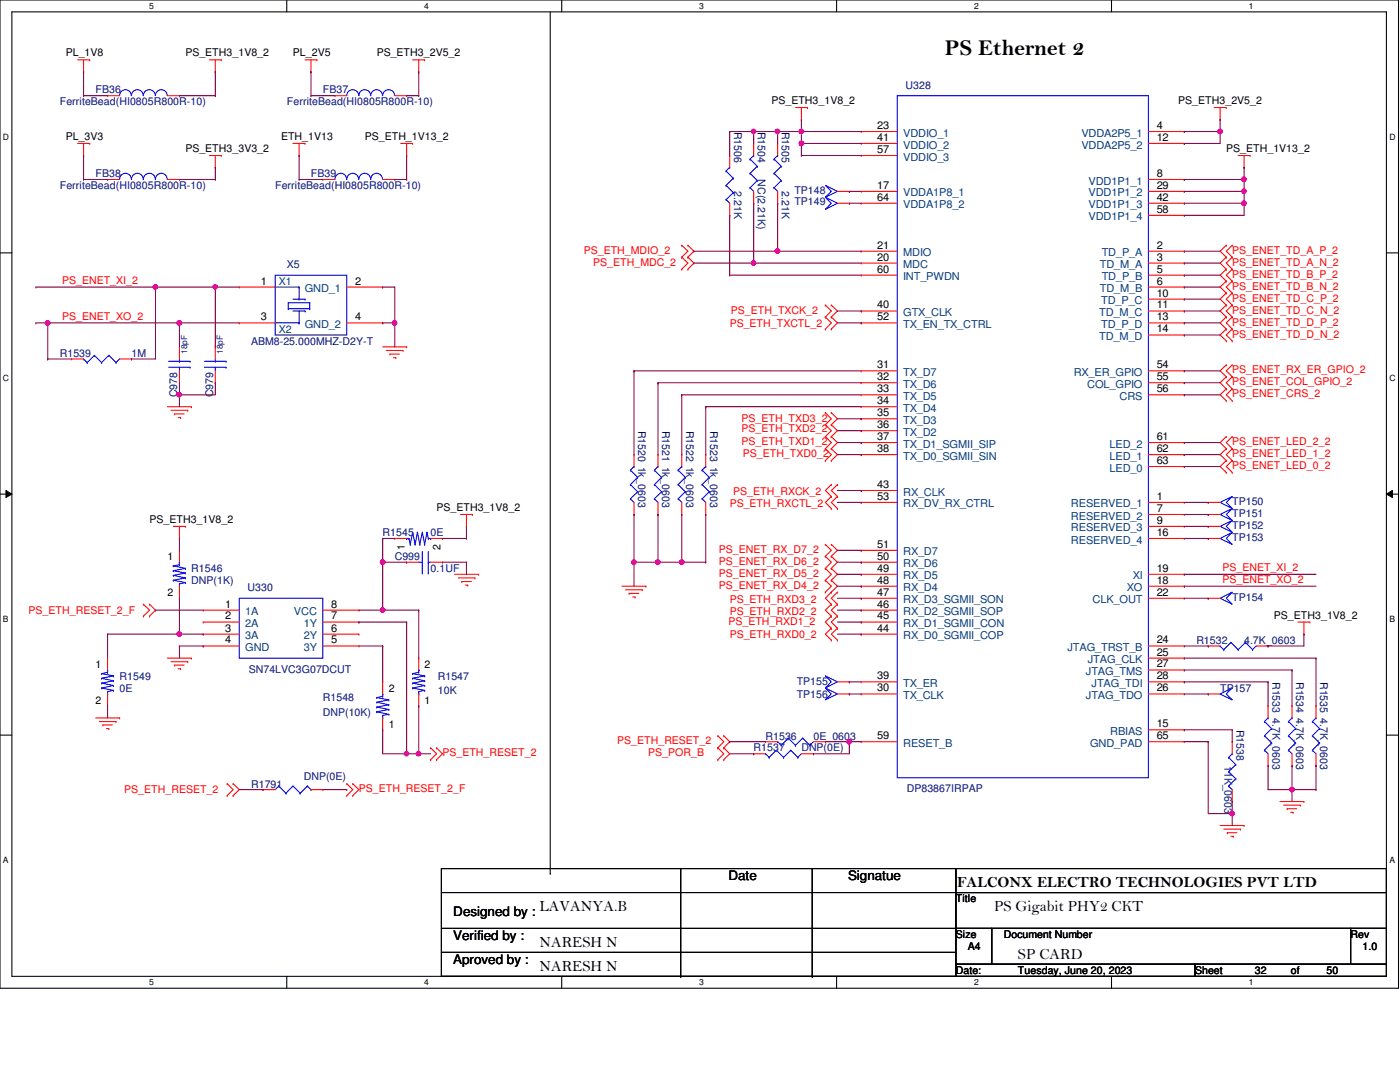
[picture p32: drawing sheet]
<svg xmlns="http://www.w3.org/2000/svg" width="279mm" height="216mm" viewBox="0 0 279 216" stroke-linecap="round" stroke-linejoin="round" font-family="sans-serif">
<defs><g id="words">
<text font-size="4.5" x="188.6" y="11">PS Ethernet 2</text>
<g font-size="3.1">
<text x="191" y="177">FALCONX ELECTRO TECHNOLOGIES PVT LTD</text>
<text x="107.7" y="181.7">LAVANYA.B</text>
<text x="198.4" y="181.7">PS Gigabit PHY2 CKT</text>
<text x="107.7" y="188.9">NARESH N</text>
<text x="203.2" y="191.3">SP CARD</text>
<text x="107.7" y="193.7">NARESH N</text>
</g>
<g font-size="2.6">
<text x="145.4" y="175.7">Date</text>
<text x="169.2" y="175.7">Signatue</text>
<text x="90.5" y="182.8">Designed by :</text>
<text x="90.5" y="187.6">Verified by :</text>
<text x="90.5" y="192.4">Aproved by :</text>
</g>
<g font-size="2.2">
<text x="175" y="25.7">23</text>
<text x="175" y="28.1">41</text>
<text x="230.8" y="25.7">4</text>
<text x="230.8" y="28.1">12</text>
<text x="175" y="30.5">57</text>
<text x="230.8" y="35.3">8</text>
<text x="175" y="37.7">17</text>
<text x="175" y="40">64</text>
<text x="230.8" y="37.7">29</text>
<text x="230.8" y="40">42</text>
<text x="230.8" y="42.5">58</text>
<text x="175" y="49.6">21</text>
<text x="175" y="52">20</text>
<text x="230.8" y="49.6">2</text>
<text x="230.8" y="52">3</text>
<text x="52.1" y="56.8">1</text>
<text x="70.9" y="56.8">2</text>
<text x="175" y="54.4">60</text>
<text x="230.8" y="54.4">5</text>
<text x="230.8" y="56.8">6</text>
<text x="230.8" y="59.2">10</text>
<text x="52.1" y="63.9">3</text>
<text x="70.9" y="63.9">4</text>
<text x="175" y="61.6">40</text>
<text x="175" y="63.9">52</text>
<text x="230.8" y="61.6">11</text>
<text x="230.8" y="63.9">13</text>
<text x="230.8" y="66.3">14</text>
<text x="175" y="73.5">31</text>
<text x="175" y="75.9">32</text>
<text x="230.8" y="73.5">54</text>
<text x="230.8" y="75.9">55</text>
<text x="175" y="78.3">33</text>
<text x="175" y="80.6">34</text>
<text x="175" y="83.1">35</text>
<text x="230.8" y="78.3">56</text>
<text x="175" y="85.4">36</text>
<text x="175" y="87.8">37</text>
<text x="230.8" y="87.8">61</text>
<text x="175" y="90.2">38</text>
<text x="230.8" y="92.6">63</text>
<text x="230.8" y="90.2">62</text>
<text x="175" y="97.4">43</text>
<text x="175" y="99.7">53</text>
<text x="230.8" y="99.7">1</text>
<text x="230.8" y="106.9">16</text>
<text x="230.8" y="104.5">9</text>
<text x="230.8" y="102.2">7</text>
<text x="175" y="109.3">51</text>
<text x="175" y="111.7">50</text>
<text x="175" y="114.1">49</text>
<text x="175" y="116.5">48</text>
<text x="175" y="118.9">47</text>
<text x="230.8" y="118.9">22</text>
<text x="230.8" y="116.5">18</text>
<text x="230.8" y="114.1">19</text>
<text x="44.9" y="121.2">1</text>
<text x="44.9" y="123.6">2</text>
<text x="66.1" y="121.2">8</text>
<text x="66.1" y="123.6">7</text>
<text x="175" y="121.2">46</text>
<text x="175" y="123.6">45</text>
<text x="44.9" y="126">3</text>
<text x="44.9" y="128.4">4</text>
<text x="66.1" y="126">6</text>
<text x="66.1" y="128.4">5</text>
<text x="175" y="126">44</text>
<text x="230.8" y="130.8">25</text>
<text x="230.8" y="128.4">24</text>
<text x="175" y="135.6">39</text>
<text x="175" y="138">30</text>
<text x="230.8" y="135.6">28</text>
<text x="230.8" y="133.2">27</text>
<text x="230.8" y="138">26</text>
<text x="175" y="147.5">59</text>
<text x="230.8" y="147.5">65</text>
<text x="230.8" y="145.1">15</text>
</g>
<g font-size="2.2" fill="#004080">
<text x="180.3" y="27.3">VDDIO_1</text>
<text x="180.3" y="29.6">VDDIO_2</text>
<text x="215.8" y="27.3">VDDA2P5_1</text>
<text x="215.8" y="29.6">VDDA2P5_2</text>
<text x="180.3" y="32">VDDIO_3</text>
<text x="180.3" y="39.2">VDDA1P8_1</text>
<text x="180.3" y="41.6">VDDA1P8_2</text>
<text x="217.3" y="36.8">VDD1P1_1</text>
<text x="217.3" y="39.2">VDD1P1_2</text>
<text x="217.3" y="41.6">VDD1P1_3</text>
<text x="217.3" y="44">VDD1P1_4</text>
<text x="180.3" y="51.1">MDIO</text>
<text x="180.3" y="53.5">MDC</text>
<text x="219.5" y="53.5">TD_M_A</text>
<text x="219.9" y="51.1">TD_P_A</text>
<text x="60.8" y="58.3">GND_1</text>
<text x="180.3" y="55.9">INT_PWDN</text>
<text x="219.5" y="58.3">TD_M_B</text>
<text x="219.9" y="55.9">TD_P_B</text>
<text x="60.8" y="65.4">GND_2</text>
<text x="180.3" y="63.1">GTX_CLK</text>
<text x="180.3" y="65.4">TX_EN_TX_CTRL</text>
<text x="219.4" y="63.1">TD_M_C</text>
<text x="219.8" y="60.7">TD_P_C</text>
<text x="219.8" y="65.4">TD_P_D</text>
<text x="219.4" y="67.9">TD_M_D</text>
<text x="180.3" y="75">TX_D7</text>
<text x="180.3" y="77.4">TX_D6</text>
<text x="214.3" y="75">RX_ER_GPIO</text>
<text x="217" y="77.4">COL_GPIO</text>
<text x="180.3" y="79.8">TX_D5</text>
<text x="180.3" y="82.2">TX_D4</text>
<text x="223.4" y="79.8">CRS</text>
<text x="180.3" y="84.6">TX_D3</text>
<text x="180.3" y="87">TX_D2</text>
<text x="180.3" y="89.3">TX_D1_SGMII_SIP</text>
<text x="221.4" y="89.3">LED_2</text>
<text x="180.3" y="91.7">TX_D0_SGMII_SIN</text>
<text x="221.4" y="94.1">LED_0</text>
<text x="221.4" y="91.7">LED_1</text>
<text x="180.3" y="98.9">RX_CLK</text>
<text x="180.3" y="101.3">RX_DV_RX_CTRL</text>
<text x="213.7" y="101.3">RESERVED_1</text>
<text x="213.7" y="106">RESERVED_3</text>
<text x="213.7" y="103.7">RESERVED_2</text>
<text x="180.3" y="110.8">RX_D7</text>
<text x="180.3" y="113.2">RX_D6</text>
<text x="213.7" y="108.5">RESERVED_4</text>
<text x="180.3" y="115.6">RX_D5</text>
<text x="180.3" y="118">RX_D4</text>
<text x="224.9" y="118">XO</text>
<text x="226.1" y="115.6">XI</text>
<text x="48.9" y="122.8">1A</text>
<text x="48.9" y="125.1">2A</text>
<text x="58.7" y="122.8">VCC</text>
<text x="60.7" y="125.1">1Y</text>
<text x="180.3" y="120.4">RX_D3_SGMII_SON</text>
<text x="180.3" y="122.8">RX_D2_SGMII_SOP</text>
<text x="180.3" y="125.1">RX_D1_SGMII_CON</text>
<text x="218.1" y="120.4">CLK_OUT</text>
<text x="48.9" y="127.6">3A</text>
<text x="48.9" y="129.9">GND</text>
<text x="60.7" y="127.6">2Y</text>
<text x="60.7" y="129.9">3Y</text>
<text x="180.3" y="127.6">RX_D0_SGMII_COP</text>
<text x="213" y="129.9">JTAG_TRST_B</text>
<text x="180.3" y="137.1">TX_ER</text>
<text x="216.7" y="134.7">JTAG_TMS</text>
<text x="217.1" y="132.3">JTAG_CLK</text>
<text x="217.8" y="137.1">JTAG_TDI</text>
<text x="180.3" y="139.5">TX_CLK</text>
<text x="216.7" y="139.5">JTAG_TDO</text>
<text x="180.3" y="149">RESET_B</text>
<text x="217.6" y="149">GND_PAD</text>
<text x="221.6" y="146.6">RBIAS</text>
</g>
<g font-size="2.1">
<text x="13.1" y="11.3">PL_1V8</text>
<text x="37" y="11.3">PS_ETH3_1V8_2</text>
<text x="58.5" y="11.3">PL_2V5</text>
<text x="75.2" y="11.3">PS_ETH3_2V5_2</text>
<text x="154" y="20.8">PS_ETH3_1V8_2</text>
<text x="235.2" y="20.8">PS_ETH3_2V5_2</text>
<text x="13.1" y="27.9">PL_3V3</text>
<text x="56.1" y="27.9">ETH_1V13</text>
<text x="72.8" y="27.9">PS_ETH_1V13_2</text>
<text x="37" y="30.4">PS_ETH3_3V3_2</text>
<text x="244.7" y="30.4">PS_ETH_1V13_2</text>
<text x="87.1" y="102">PS_ETH3_1V8_2</text>
<text x="29.8" y="104.4">PS_ETH3_1V8_2</text>
<text x="33.4" y="111.8">1</text>
<text x="80.8" y="109.8" transform="rotate(-90 80.8 109.8)">1</text>
<text x="87.9" y="109.8" transform="rotate(-90 87.9 109.8)">2</text>
<text x="33.4" y="118.9">2</text>
<text x="254.3" y="123.4">PS_ETH3_1V8_2</text>
<text x="19.1" y="133.3">1</text>
<text x="84.8" y="133.3">2</text>
<text x="19.1" y="140.4">2</text>
<text x="77.6" y="138">2</text>
<text x="84.8" y="140.4">1</text>
<text x="77.6" y="145.2">1</text>
<text x="190.8" y="180">Title</text>
<text x="190.8" y="187.2">Size</text>
<text x="193.1" y="189.6">A4</text>
<text x="200.3" y="187.2">Document Number</text>
<text x="269.5" y="187.2">Rev</text>
<text x="271.9" y="189.6">1.0</text>
<text x="190.8" y="194.4">Date:</text>
<text x="203.2" y="194.4">Tuesday, June 20, 2023</text>
<text x="238.5" y="194.4">Sheet</text>
<text x="250.4" y="194.4">32</text>
<text x="257.6" y="194.4">of</text>
<text x="264.8" y="194.4">50</text>
</g>
<g font-size="2.1" fill="#000080">
<text x="180.7" y="17.7">U328</text>
<text x="11.9" y="21">FerriteBead(HI0805R800R-10)</text>
<text x="19.1" y="18.6">FB36</text>
<text x="57.3" y="21">FerriteBead(HI0805R800R-10)</text>
<text x="64.4" y="18.6">FB37</text>
<text x="146.5" y="26.2" transform="rotate(90 146.5 26.2)">R1506</text>
<text x="151.3" y="26.2" transform="rotate(90 151.3 26.2)">R1504</text>
<text x="156" y="26.2" transform="rotate(90 156 26.2)">R1505</text>
<text x="19.1" y="35.3">FB38</text>
<text x="62.1" y="35.3">FB39</text>
<text x="151.3" y="35.8" transform="rotate(90 151.3 35.8)">NC(2.21K)</text>
<text x="11.9" y="37.8">FerriteBead(HI0805R800R-10)</text>
<text x="54.9" y="37.8">FerriteBead(HI0805R800R-10)</text>
<text x="146.5" y="38.2" transform="rotate(90 146.5 38.2)">2.21K</text>
<text x="156" y="38.2" transform="rotate(90 156 38.2)">2.21K</text>
<text x="158.5" y="38.7">TP148</text>
<text x="158.5" y="40.9">TP149</text>
<text x="57.3" y="53.5">X5</text>
<text x="11.9" y="71.2">R1539</text>
<text x="26.2" y="71.2">1M</text>
<text x="50.1" y="68.8">ABM8-25.000MHZ-D2Y-T</text>
<text x="35.4" y="79.2" transform="rotate(-90 35.4 79.2)">C978</text>
<text x="42.5" y="79.2" transform="rotate(-90 42.5 79.2)">C979</text>
<text x="127.4" y="85.9" transform="rotate(90 127.4 85.9)">R1520 1k_0603</text>
<text x="132.2" y="85.9" transform="rotate(90 132.2 85.9)">R1521 1k_0603</text>
<text x="136.9" y="85.9" transform="rotate(90 136.9 85.9)">R1522 1k_0603</text>
<text x="141.7" y="85.9" transform="rotate(90 141.7 85.9)">R1523 1k_0603</text>
<text x="245.9" y="100.8">TP150</text>
<text x="76.4" y="107">R1545</text>
<text x="85.9" y="107">0E</text>
<text x="245.9" y="103.2">TP151</text>
<text x="245.9" y="105.5">TP152</text>
<text x="245.9" y="107.9">TP153</text>
<text x="78.8" y="111.8">C999</text>
<text x="38.2" y="116.5">DNP(1K)</text>
<text x="38.2" y="114.1">R1546</text>
<text x="49.4" y="118">U330</text>
<text x="85.9" y="114.1">0.1UF</text>
<text x="245.9" y="119.9">TP154</text>
<text x="238.8" y="128.5">R1532</text>
<text x="248.3" y="128.5">4.7K_0603</text>
<text x="23.9" y="135.6">R1549</text>
<text x="49.7" y="134.2">SN74LVC3G07DCUT</text>
<text x="87.4" y="135.6">R1547</text>
<text x="159" y="136.6">TP155</text>
<text x="254" y="136.1" transform="rotate(90 254 136.1)">R1533 4.7K_0603</text>
<text x="258.7" y="136.1" transform="rotate(90 258.7 136.1)">R1534 4.7K_0603</text>
<text x="263.5" y="136.1" transform="rotate(90 263.5 136.1)">R1535 4.7K_0603</text>
<text x="23.9" y="138">0E</text>
<text x="64.4" y="142.8">DNP(10K)</text>
<text x="64.4" y="140">R1548</text>
<text x="87.4" y="138.5">10K</text>
<text x="159" y="139.2">TP156</text>
<text x="243.5" y="138">TP157</text>
<text x="150.4" y="149.9">R1537</text>
<text x="152.8" y="147.6">R1536</text>
<text x="159.9" y="149.9">DNP(0E)</text>
<text x="162.3" y="147.6">0E_0603</text>
<text x="246.8" y="145.6" transform="rotate(90 246.8 145.6)">R1538</text>
<text x="60.6" y="155.7">DNP(0E)</text>
<text x="244.4" y="152.8" transform="rotate(90 244.4 152.8)">11K_0603</text>
<text x="50.1" y="157.1">R1791</text>
<text x="181" y="158.1">DP83867IRPAP</text>
</g>
<g font-size="2.1" fill="#f00">
<text x="116.5" y="50.6">PS_ETH_MDIO_2</text>
<text x="118.4" y="53">PS_ETH_MDC_2</text>
<text x="245.9" y="50.6">PS_ENET_TD_A_P_2</text>
<text x="245.9" y="53">PS_ENET_TD_A_N_2</text>
<text x="12.4" y="56.6">PS_ENET_XI_2</text>
<text x="245.9" y="55.4">PS_ENET_TD_B_P_2</text>
<text x="245.9" y="57.8">PS_ENET_TD_B_N_2</text>
<text x="12.4" y="63.8">PS_ENET_XO_2</text>
<text x="145.6" y="65.2">PS_ETH_TXCTL_2</text>
<text x="145.9" y="62.6">PS_ETH_TXCK_2</text>
<text x="245.9" y="60.2">PS_ENET_TD_C_P_2</text>
<text x="245.9" y="62.6">PS_ENET_TD_C_N_2</text>
<text x="245.9" y="65">PS_ENET_TD_D_P_2</text>
<text x="245.9" y="67.4">PS_ENET_TD_D_N_2</text>
<text x="245.9" y="74.5">PS_ENET_RX_ER_GPIO_2</text>
<text x="245.9" y="76.9">PS_ENET_COL_GPIO_2</text>
<text x="245.9" y="79.3">PS_ENET_CRS_2</text>
<text x="148" y="84.3">PS_ETH_TXD3_2</text>
<text x="148" y="86.2">PS_ETH_TXD2_2</text>
<text x="148" y="88.9">PS_ETH_TXD1_2</text>
<text x="245.9" y="88.9">PS_ENET_LED_2_2</text>
<text x="148.3" y="91.2">PS_ETH_TXD0_2</text>
<text x="245.9" y="91.2">PS_ENET_LED_1_2</text>
<text x="245.9" y="93.6">PS_ENET_LED_0_2</text>
<text x="145.6" y="101.3">PS_ETH_RXCTL_2</text>
<text x="146.3" y="98.8">PS_ETH_RXCK_2</text>
<text x="143.5" y="110.3">PS_ENET_RX_D7_2</text>
<text x="143.5" y="112.7">PS_ENET_RX_D6_2</text>
<text x="244" y="113.9">PS_ENET_XI_2</text>
<text x="143.5" y="115.1">PS_ENET_RX_D5_2</text>
<text x="143.5" y="117.5">PS_ENET_RX_D4_2</text>
<text x="244" y="116.3">PS_ENET_XO_2</text>
<text x="5.7" y="122.5">PS_ETH_RESET_2_F</text>
<text x="145.4" y="124.7">PS_ETH_RXD1_2</text>
<text x="145.6" y="120.4">PS_ETH_RXD3_2</text>
<text x="145.6" y="122.7">PS_ETH_RXD2_2</text>
<text x="145.6" y="127.3">PS_ETH_RXD0_2</text>
<text x="123.2" y="148.5">PS_ETH_RESET_2</text>
<text x="88.3" y="150.9">PS_ETH_RESET_2</text>
<text x="129.4" y="150.9">PS_POR_B</text>
<text x="24.8" y="158.3">PS_ETH_RESET_2</text>
<text x="71.6" y="158.1">PS_ETH_RESET_2_F</text>
</g>
<g font-size="2.1" fill="#004080">
<text x="55.6" y="56.9">X1</text>
<text x="55.6" y="66.4">X2</text>
</g>
<g font-size="1.7">
<text x="29.8" y="1.8">5</text>
<text x="84.7" y="1.8">4</text>
<text x="139.5" y="1.8">3</text>
<text x="194.4" y="1.8">2</text>
<text x="249.3" y="1.8">1</text>
<text x=".6" y="27.9">D</text>
<text x="277.3" y="27.9">D</text>
<text x=".6" y="76">C</text>
<text x="277.3" y="76">C</text>
<text x=".6" y="124.2">B</text>
<text x="277.3" y="124.2">B</text>
<text x=".6" y="172.3">A</text>
<text x="277.3" y="172.3">A</text>
<text x="29.8" y="196.6">5</text>
<text x="84.7" y="196.6">4</text>
<text x="139.5" y="196.6">3</text>
<text x="194.4" y="196.6">2</text>
<text x="249.3" y="196.6">1</text>
</g>
<g font-size="1.7" fill="#000080">
<text x="37.3" y="70.7" transform="rotate(-90 37.3 70.7)">18pF</text>
<text x="44.5" y="70.7" transform="rotate(-90 44.5 70.7)">18pF</text>
</g>
</g></defs>
<path d="M0 0h279.1v197.2h-279.1zM2.4 2.4h274.3v192.4h-274.3z" fill="none" stroke="#000" stroke-width=".21"/>
<g fill="#fff">
<path d="M29.8 .3h.9v1.9h-.9z"/>
<path d="M29.8 195.1h.9v1.9h-.9z"/>
</g>
<path d="M57.2 0v2.4M57.2 194.8v2.4" fill="none" stroke="#000" stroke-width=".21"/>
<g fill="#fff">
<path d="M84.7 .3h.9v1.9h-.9z"/>
<path d="M84.7 195.1h.9v1.9h-.9z"/>
</g>
<path d="M112.1 0v2.4M112.1 194.8v2.4" fill="none" stroke="#000" stroke-width=".21"/>
<g fill="#fff">
<path d="M139.5 .3h1v1.9h-1z"/>
<path d="M139.5 195.1h1v1.9h-1z"/>
</g>
<path d="M167 0v2.4M167 194.8v2.4" fill="none" stroke="#000" stroke-width=".21"/>
<g fill="#fff">
<path d="M194.4 .3h.9v1.9h-.9z"/>
<path d="M194.4 195.1h.9v1.9h-.9z"/>
</g>
<path d="M221.8 0v2.4M221.8 194.8v2.4" fill="none" stroke="#000" stroke-width=".21"/>
<g fill="#fff">
<path d="M249.3 .3h.9v1.9h-.9z"/>
<path d="M249.3 195.1h.9v1.9h-.9z"/>
<path d="M.6 26.4h1.2v1.9h-1.2z"/>
<path d="M277.3 26.4h1.2v1.9h-1.2z"/>
<path d="M.6 74.5h1.2v1.9h-1.2z"/>
<path d="M277.3 74.5h1.2v1.9h-1.2z"/>
</g>
<path d="M0 50.5h2.4M276.7 50.5h2.4" fill="none" stroke="#000" stroke-width=".21"/>
<g fill="#fff">
<path d="M.6 122.6h1.1v1.9h-1.1z"/>
<path d="M277.3 122.6h1.1v1.9h-1.1z"/>
</g>
<path d="M0 98.6h2.4M276.7 98.6h2.4" fill="none" stroke="#000" stroke-width=".21"/>
<path d="M1.2 97.9l1.2 .7-1.2 .7zM276.7 98.6l1.2-.7v1.4z" fill="#000"/>
<path d="M1.2 97.9l1.2 .7-1.2 .7zM276.7 98.6l1.2-.7v1.4z" fill="none" stroke="#000" stroke-width=".2"/>
<g fill="#fff">
<path d="M.6 170.7h1.1v1.9h-1.1z"/>
<path d="M277.3 170.7h1.1v1.9h-1.1z"/>
</g>
<g fill="none" stroke="#000" stroke-width=".21">
<path d="M109.8 2.4v171.9M0 146.7h2.4M276.7 146.7h2.4M88.1 173.3h102.7v21.5h-102.7zM88.1 178.1h102.7M109.8 174.3h.1M135.8 173.3v21.5M162.1 173.3v21.5M190.8 173.3h85.9v4.8h-85.9zM190.8 178.1h85.9v7.2h-85.9zM190.8 178.1h.1M88.1 185.3h102.7"/>
<path d="M88.1 190h102.7M135.8 194.8h.1M162.1 194.8h.1M190.8 185.3h7.1v7.1h-7.1zM190.8 192.4h47.7v2.4h-47.7zM190.8 185.3h.1M190.8 190h.1M197.9 185.3h71.6v7.1h-71.6zM238.5 192.4h38.2v2.4h-38.2zM269.5 185.3h7.2v7.1h-7.2z"/>
</g>
<g fill="none" stroke="#f00" stroke-width=".21">
<path d="M15.5 11.9h2.4M16.7 14.3h.1M16.7 11.9v2.4M17.9 11.9h.1M21.5 19.1h.1M21.5 19.1h2.4M33.4 19.1h2.4M35.8 19.1h.1M41.8 11.9h2.4M43 14.3h.1M43 11.9v2.4M44.2 11.9h.1"/>
<path d="M60.9 11.9h2.3M62.1 14.3h.1M62.1 11.9v2.4M63.2 11.9h.1M66.8 19.1h.1M66.8 19.1h2.4M78.8 19.1h2.4M81.2 19.1h.1M82.3 11.9h2.5M83.6 14.3h.1M83.6 11.9v2.4M84.8 11.9h.1"/>
<path d="M15.5 28.6h2.4M16.7 31h.1M16.7 28.6v2.4M17.9 28.6h.1M21.5 35.8h.1M21.5 35.8h2.4M33.4 35.8h2.4M35.8 35.8h.1M41.8 31h2.4M43 33.4h.1M43 31v2.4M44.2 31h.1"/>
<path d="M58.5 28.6h2.4M59.7 31h.1M59.7 28.6v2.4M60.9 28.6h.1M64.4 35.8h.1M64.4 35.8h2.4M76.4 35.8h2.4M78.8 35.8h.1M80 28.6h2.3M81.2 31h.1M81.2 28.6v2.4M82.3 28.6h.1"/>
<path d="M145.6 31h.1M145.6 31v2.4M150.4 28.6h.1M150.4 28.6v2.4M150.4 38.2v2.4M155.2 28.6h.1M155.2 28.6v2.4M155.2 38.2v2.4M158.7 21.5h2.5M159.9 23.9h.1M159.9 21.5v2.4M161.2 21.5h.1"/>
<path d="M167.1 38.2h2.4M169.5 38.2h.1M171.9 26.2h.1M171.9 28.6h.1M171.9 31h.1M171.9 38.2h.1M171.9 28.6h7.2M171.9 31h7.2M171.9 38.2h7.2M171.9 26.2h7.2M229.2 28.6h7.1M229.2 35.8h7.1"/>
<path d="M229.2 38.2h7.1M229.2 26.2h7.1M236.3 35.8h.1M236.3 38.2h.1M236.3 26.2h.1M236.3 28.6h.1M242.3 21.5h2.4M243.5 23.9h.1M243.5 21.5v2.4M244.7 21.5h.1M247.1 31h2.4M248.3 33.4h.1"/>
<path d="M248.3 31v2.4M249.5 31h.1M47.8 57.3h.1M47.8 57.3h7.1M69.2 57.3h7.2M76.4 57.3h.1M136.1 48.9h.1M136.1 51.3h.1M136.1 53.7h.1M136.1 48.9l1.2 1.2-1.2 1.2M136.1 51.3l1.2 1.2-1.2 1.2M137.3 51.3h.1"/>
<path d="M137.3 48.9h.1M137.3 53.7h.1M137.3 48.9l1.2 1.2-1.2 1.2M137.3 51.3l1.2 1.2-1.2 1.2M145.6 43h.1M145.6 40.6v2.4M150.4 40.6h.1M155.2 40.6h.1M167.1 40.6h2.4M169.5 40.6h.1M171.9 40.6h.1M171.9 50.1h.1"/>
<path d="M171.9 52.5h.1M171.9 54.9h.1M171.9 40.6h7.2M171.9 50.1h7.2M171.9 52.5h7.2M171.9 54.9h7.2M229.2 57.3h7.1M229.2 40.6h7.1M229.2 50.1h7.1M229.2 52.5h7.1M229.2 54.9h7.1M229.2 59.7h7.1"/>
<path d="M229.2 43h7.1M236.3 50.1h.1M236.3 52.5h.1M236.3 54.9h.1M236.3 57.3h.1M236.3 59.7h.1M236.3 40.6h.1M236.3 43h.1M244.7 48.9h.1M244.7 51.3h.1M244.7 53.7h.1M244.7 56.1h.1"/>
<path d="M244.7 58.5h.1M244.7 48.9l-1.2 1.2 1.2 1.2M244.7 51.3l-1.2 1.2 1.2 1.2M244.7 53.7l-1.2 1.2 1.2 1.2M244.7 56.1l-1.2 1.2 1.2 1.2M244.7 58.5l-1.2 1.2 1.2 1.2M245.9 51.3h.1M245.9 48.9h.1M245.9 53.7h.1M245.9 56.1h.1M245.9 58.5h.1M245.9 48.9l-1.2 1.2 1.2 1.2"/>
<path d="M245.9 51.3l-1.2 1.2 1.2 1.2M245.9 53.7l-1.2 1.2 1.2 1.2M245.9 56.1l-1.2 1.2 1.2 1.2M245.9 58.5l-1.2 1.2 1.2 1.2M14.3 71.6h.1M14.3 71.6h2.4M23.9 71.6h2.3M26.2 71.6h.1M35.8 69.2h.1M35.8 76.4h.1M35.8 69.2v2.4M35.8 74v2.4"/>
<path d="M43 69.2h.1M43 76.4h.1M43 69.2v2.4M43 74v2.4M47.8 64.4h.1M47.8 64.4h7.1M69.2 64.4h7.2M76.4 64.4h.1M76.4 69.2h4.8M77.1 69.9h3.3M77.8 70.7h.1M77.8 70.7h1.9"/>
<path d="M78.5 71.4h.5M79 71.4h.1M80.4 69.9h.1M81.2 69.2h.1M164.7 60.9h.1M164.7 63.2h.1M164.7 65.7h.1M164.7 60.9l1.2 1.2-1.2 1.1M164.7 63.2l1.2 1.2-1.2 1.3M165.9 63.2h.1M165.9 60.9h.1M165.9 65.7h.1"/>
<path d="M165.9 60.9l1.2 1.2-1.2 1.1M165.9 63.2l1.2 1.2-1.2 1.3M171.9 62.1h.1M171.9 64.4h.1M171.9 74h.1M171.9 76.4h.1M171.9 78.8h.1M171.9 64.4h7.2M171.9 62.1h7.2M171.9 74h7.2M171.9 76.4h7.2M171.9 78.8h7.2"/>
<path d="M229.2 64.4h7.1M229.2 62.1h7.1M229.2 74h7.1M229.2 76.4h7.1M229.2 78.8h7.1M229.2 66.8h7.1M236.3 74h.1M236.3 76.4h.1M236.3 78.8h.1M236.3 62.1h.1M236.3 64.4h.1M236.3 66.8h.1"/>
<path d="M244.7 60.9h.1M244.7 63.2h.1M244.7 65.7h.1M244.7 68h.1M244.7 72.8h.1M244.7 75.2h.1M244.7 77.6h.1M244.7 80h.1M244.7 60.9l-1.2 1.2 1.2 1.1M244.7 63.2l-1.2 1.2 1.2 1.3M244.7 65.7l-1.2 1.1 1.2 1.2M244.7 72.8l-1.2 1.2 1.2 1.2"/>
<path d="M244.7 75.2l-1.2 1.2 1.2 1.2M244.7 77.6l-1.2 1.2 1.2 1.2M245.9 60.9h.1M245.9 63.2h.1M245.9 65.7h.1M245.9 68h.1M245.9 75.2h.1M245.9 72.8h.1M245.9 77.6h.1M245.9 80h.1M245.9 60.9l-1.2 1.2 1.2 1.1M245.9 63.2l-1.2 1.2 1.2 1.3"/>
<path d="M245.9 65.7l-1.2 1.1 1.2 1.2M245.9 72.8l-1.2 1.2 1.2 1.2M245.9 75.2l-1.2 1.2 1.2 1.2M245.9 77.6l-1.2 1.2 1.2 1.2M33.4 81.2h4.8M34.1 81.9h3.4M34.8 82.6h.1M34.8 82.6h1.9M35.6 83.3h.4M36 83.3h.1M37.5 81.9h.1M38.2 81.2h.1"/>
<path d="M126.5 90.7h.1M126.5 90.7v2.4M131.3 90.7h.1M131.3 90.7v2.4M136.1 90.7h.1M136.1 90.7v2.4M140.8 90.7h.1M140.8 90.7v2.4M164.7 82.3h.1M164.7 84.8h.1M164.7 87.1h.1M164.7 89.5h.1"/>
<path d="M164.7 91.9h.1M164.7 82.3l1.2 1.3-1.2 1.2M164.7 84.8l1.2 1.1-1.2 1.2M164.7 87.1l1.2 1.2-1.2 1.2M164.7 89.5l1.2 1.2-1.2 1.2M165.9 84.8h.1M165.9 82.3h.1M165.9 87.1h.1M165.9 89.5h.1M165.9 91.9h.1M165.9 96.7h.1M165.9 99.1h.1"/>
<path d="M165.9 82.3l1.2 1.3-1.2 1.2M165.9 84.8l1.2 1.1-1.2 1.2M165.9 87.1l1.2 1.2-1.2 1.2M165.9 89.5l1.2 1.2-1.2 1.2M165.9 96.7l-1.2 1.2 1.2 1.2M165.9 99.1l-1.2 1.1 1.2 1.3M167.1 96.7h.1M167.1 99.1h.1M167.1 96.7l-1.2 1.2 1.2 1.2M167.1 99.1l-1.2 1.1 1.2 1.3M171.9 81.2h.1M171.9 83.6h.1"/>
<path d="M171.9 85.9h.1M171.9 88.3h.1M171.9 90.7h.1M171.9 97.9h.1M171.9 81.2h7.2M171.9 83.6h7.2M171.9 85.9h7.2M171.9 88.3h7.2M171.9 90.7h7.2M171.9 97.9h7.2M229.2 88.3h7.1M229.2 90.7h7.1"/>
<path d="M229.2 93.1h7.1M236.3 93.1h.1M236.3 90.7h.1M236.3 88.3h.1M244.7 87.1h.1M244.7 89.5h.1M244.7 91.9h.1M244.7 94.3h.1M244.7 87.1l-1.2 1.2 1.2 1.2M244.7 89.5l-1.2 1.2 1.2 1.2M244.7 91.9l-1.2 1.2 1.2 1.2M245.9 89.5h.1"/>
<path d="M245.9 87.1h.1M245.9 91.9h.1M245.9 94.3h.1M245.9 87.1l-1.2 1.2 1.2 1.2M245.9 89.5l-1.2 1.2 1.2 1.2M245.9 91.9l-1.2 1.2 1.2 1.2M34.6 105h2.4M35.8 107.4h.1M35.8 109.8h.1M35.8 119.4h.1M35.8 105v2.4M35.8 109.8v2.4"/>
<path d="M35.8 117v2.4M37 105h.1M78.8 107.4h.1M78.8 107.4h2.4M81.2 112.2h.1M81.2 112.2h2.4M85.9 107.4h2.4M85.9 112.2h2.4M88.3 107.4h.1M88.3 112.2h.1M90.7 114.6h4.8M91.4 115.3h3.4"/>
<path d="M91.9 102.7h2.4M92.2 116h.1M92.2 116h1.9M92.9 116.8h.4M93.1 105h.1M93.1 102.7v2.3M93.3 116.8h.1M94.3 102.7h.1M94.8 115.3h.1M95.5 114.6h.1M124.1 117h4.8M124.8 117.7h3.4"/>
<path d="M125.6 118.4h.1M125.6 118.4h1.9M126.3 119.1h.4M126.5 102.7h.1M126.5 100.2v2.5M126.7 119.1h.1M128.2 117.7h.1M128.9 117h.1M131.3 102.7h.1M131.3 100.2v2.5M136.1 102.7h.1M136.1 100.2v2.5"/>
<path d="M140.8 102.7h.1M140.8 100.2v2.5M164.7 108.6h.1M164.7 111h.1M164.7 113.4h.1M164.7 115.8h.1M164.7 118.2h.1M164.7 108.6l1.2 1.2-1.2 1.2M164.7 111l1.2 1.2-1.2 1.2M164.7 113.4l1.2 1.2-1.2 1.2M164.7 115.8l1.2 1.2-1.2 1.2M165.9 101.5h.1"/>
<path d="M165.9 118.2h.1M165.9 111h.1M165.9 108.6h.1M165.9 113.4h.1M165.9 115.8h.1M165.9 118.2l-1.2 1.2 1.2 1.2M165.9 108.6l1.2 1.2-1.2 1.2M165.9 111l1.2 1.2-1.2 1.2M165.9 113.4l1.2 1.2-1.2 1.2M165.9 115.8l1.2 1.2-1.2 1.2M167.1 101.5h.1M167.1 118.2h.1"/>
<path d="M167.1 118.2l-1.2 1.2 1.2 1.2M171.9 100.2h.1M171.9 109.8h.1M171.9 112.2h.1M171.9 114.6h.1M171.9 117h.1M171.9 119.4h.1M171.9 117h7.2M171.9 114.6h7.2M171.9 112.2h7.2M171.9 100.2h7.2M171.9 109.8h7.2"/>
<path d="M171.9 119.4h7.2M229.2 117h7.1M229.2 102.7h7.1M229.2 105h7.1M229.2 114.6h7.1M229.2 107.4h7.1M229.2 100.2h7.1M229.2 119.4h7.1M236.3 119.4h.1M236.3 117h.1M236.3 114.6h.1M236.3 107.4h.1"/>
<path d="M236.3 105h.1M236.3 102.7h.1M236.3 100.2h.1M241.1 102.7h.1M241.1 105h.1M241.1 119.4h.1M241.1 107.4h.1M241.1 100.2h.1M241.1 102.7h2.4M241.1 105h2.4M241.1 107.4h2.4M241.1 100.2h2.4"/>
<path d="M241.1 119.4h2.4M21.5 131.3h.1M21.5 131.3v2.4M21.5 138.5v2.3M28.6 122.9h.1M28.6 120.6h.1M28.6 120.6l1.2 1.2-1.2 1.1M29.8 120.6h.1M29.8 122.9h.1M29.8 120.6l1.2 1.2-1.2 1.1M33.4 131.3h4.8M34.1 132h3.4"/>
<path d="M34.8 132.7h.1M34.8 132.7h1.9M35.6 133.4h.4M36 133.4h.1M37.5 132h.1M38.2 131.3h.1M40.6 121.8h.1M40.6 124.1h.1M40.6 126.5h.1M40.6 128.9h.1M40.6 124.1h7.2M40.6 128.9h7.2"/>
<path d="M40.6 121.8h7.2M40.6 126.5h7.2M64.4 124.1h7.2M64.4 128.9h7.2M64.4 121.8h7.2M64.4 126.5h7.2M71.6 121.8h.1M71.6 124.1h.1M71.6 126.5h.1M71.6 128.9h.1M76.4 136.1h.1M76.4 136.1v2.4"/>
<path d="M83.6 131.3h.1M83.6 131.3v2.4M83.6 138.5v2.3M165.9 120.6h.1M165.9 122.9h.1M165.9 125.3h.1M165.9 127.7h.1M165.9 120.6l-1.2 1.2 1.2 1.1M165.9 122.9l-1.2 1.2 1.2 1.2M165.9 125.3l-1.2 1.2 1.2 1.2M167.1 120.6h.1M167.1 122.9h.1"/>
<path d="M167.1 125.3h.1M167.1 127.7h.1M167.1 120.6l-1.2 1.2 1.2 1.1M167.1 122.9l-1.2 1.2 1.2 1.2M167.1 125.3l-1.2 1.2 1.2 1.2M167.1 136.1h2.4M167.1 138.5h2.4M169.5 136.1h.1M169.5 138.5h.1M171.9 121.8h.1M171.9 124.1h.1M171.9 126.5h.1"/>
<path d="M171.9 136.1h.1M171.9 138.5h.1M171.9 124.1h7.2M171.9 136.1h7.2M171.9 138.5h7.2M171.9 121.8h7.2M171.9 126.5h7.2M229.2 131.3h7.1M229.2 128.9h7.1M229.2 136.1h7.1M229.2 138.5h7.1M229.2 133.7h7.1"/>
<path d="M236.3 136.1h.1M236.3 133.7h.1M236.3 131.3h.1M236.3 128.9h.1M236.3 138.5h.1M241.1 128.9h.1M241.1 138.5h.1M241.1 128.9h2.4M241.1 138.5h2.4M250.7 128.9h2.4M253.1 128.9h.1M259 124.1h2.4"/>
<path d="M260.2 126.5h.1M260.2 124.1v2.4M261.4 124.1h.1M19.1 143.3h4.8M19.8 144h3.4M20.5 144.7h.1M20.5 144.7h1.9M21.3 145.4h.4M21.5 140.8h.1M21.7 145.4h.1M23.2 144h.1M23.9 143.3h.1"/>
<path d="M45.3 158.7h.1M45.3 156.4h.1M45.3 156.4l1.2 1.2-1.2 1.1M46.5 156.4h.1M46.5 158.7h.1M46.5 156.4l1.3 1.2-1.3 1.1M52.5 157.6h.1M52.5 157.6h2.4M62.1 157.6h2.3M64.4 157.6h.1M69.2 158.7h.1M69.2 156.4h.1"/>
<path d="M69.2 156.4l1.2 1.2-1.2 1.1M70.4 158.7h.1M70.4 156.4h.1M70.4 156.4l1.2 1.2-1.2 1.1M76.4 145.6h.1M76.4 143.3v2.3M83.6 140.8h.1M85.9 151.6h.1M85.9 149.2h.1M85.9 149.2l1.2 1.2-1.2 1.2M87.1 151.6h.1M87.1 149.2h.1"/>
<path d="M87.1 149.2l1.2 1.2-1.2 1.2M143.3 146.8h.1M143.3 149.2h.1M143.3 151.6h.1M143.3 146.8l1.1 1.2-1.1 1.2M143.3 149.2l1.1 1.2-1.1 1.2M144.4 149.2h.1M144.4 146.8h.1M144.4 151.6h.1M144.4 146.8l1.2 1.2-1.2 1.2M144.4 149.2l1.2 1.2-1.2 1.2M150.4 150.4h.1"/>
<path d="M150.4 150.4h2.4M152.8 148h.1M152.8 148h2.4M159.9 150.4h2.4M162.3 150.4h.1M162.3 148h2.4M164.7 148h.1M171.9 148h.1M171.9 148h7.2M229.2 148h7.1M229.2 145.6h7.1M236.3 148h.1"/>
<path d="M236.3 145.6h.1M245.9 159.9h.1M245.9 148h.1M245.9 148v2.4M245.9 157.6v2.3M253.1 152.8h.1M253.1 140.8h.1M253.1 140.8v2.5M253.1 150.4v2.4M255.4 159.9h4.8M257.9 152.8h.1M257.9 140.8h.1"/>
<path d="M257.9 140.8v2.5M257.9 150.4v2.4M260.2 159.9h.1M262.6 152.8h.1M262.6 140.8h.1M262.6 140.8v2.5M262.6 150.4v2.4M243.5 164.7h4.8M244.2 165.4h3.4M244.9 166.2h.1M244.9 166.2h1.9M245.7 166.9h.4"/>
<path d="M246.1 166.9h.1M247.6 165.4h.1M248.3 164.7h.1M256.2 160.7h3.3M256.9 161.4h.1M256.9 161.4h1.9M257.6 162.1h.5M258.1 162.1h.1M259.5 160.7h.1"/>
</g>
<g fill="none" stroke="#00f" stroke-width=".21">
<path d="M23.9 19.1a1.16 1.16 0 0 1 1.1-1.2 1.16 1.16 0 0 1 1.2 1.2M26.2 19.1a1.16 1.16 0 0 1 1.2-1.2 1.16 1.16 0 0 1 1.2 1.2M28.6 19.1a1.19 1.19 0 0 1 1.2-1.2 1.19 1.19 0 0 1 1.2 1.2M31 19.1a1.16 1.16 0 0 1 1.2-1.2 1.16 1.16 0 0 1 1.2 1.2M69.2 19.1a1.19 1.19 0 0 1 1.2-1.2 1.19 1.19 0 0 1 1.2 1.2M71.6 19.1a1.16 1.16 0 0 1 1.2-1.2 1.16 1.16 0 0 1 1.2 1.2M74 19.1a1.16 1.16 0 0 1 1.2-1.2 1.16 1.16 0 0 1 1.1 1.2M76.4 19.1a1.19 1.19 0 0 1 1.2-1.2 1.19 1.19 0 0 1 1.1 1.2M179.1 19.1h50.1v136.1h-50.1zM26.2 35.8a1.17 1.17 0 0 0-1.2-1.2 1.17 1.17 0 0 0-1.1 1.2M28.6 35.8a1.17 1.17 0 0 0-1.2-1.2 1.17 1.17 0 0 0-1.2 1.2M31 35.8a1.19 1.19 0 0 0-1.2-1.2 1.19 1.19 0 0 0-1.2 1.2"/>
<path d="M33.4 35.8a1.17 1.17 0 0 0-1.2-1.2 1.17 1.17 0 0 0-1.2 1.2M69.2 35.8a1.17 1.17 0 0 0-1.2-1.2 1.17 1.17 0 0 0-1.2 1.2M71.6 35.8a1.19 1.19 0 0 0-1.2-1.2 1.19 1.19 0 0 0-1.2 1.2M74 35.8a1.17 1.17 0 0 0-1.2-1.2 1.17 1.17 0 0 0-1.2 1.2M76.3 35.8a1.17 1.17 0 0 0-1.2-1.2 1.17 1.17 0 0 0-1.1 1.2M144.9 39.8h.1M144.9 37h.1M144.9 34.1h.1M144.9 39.8l.7 .8M144.9 37l1.4 1.4M144.9 34.1l1.4 1.5M145.6 33.4h.1"/>
<path d="M145.6 33.4l-.7 .7M146.3 38.4h.1M146.3 35.6h.1M146.3 38.4l-1.4 1.4M146.3 35.6l-1.4 1.4M149.7 37.5h.1M149.7 34.6h.1M149.7 31.7h.1M149.7 37.5l.7 .7M149.7 34.6l1.4 1.4M149.7 31.7l1.4 1.5M150.4 31h.1"/>
<path d="M150.4 31l-.7 .7M151.1 36h.1M151.1 33.2h.1M151.1 36l-1.4 1.5M151.1 33.2l-1.4 1.4M154.5 37.5h.1M154.5 34.6h.1M154.5 31.7h.1M154.5 37.5l.7 .7M154.5 34.6l1.4 1.4M154.5 31.7l1.4 1.5M155.2 31h.1"/>
<path d="M155.2 31l-.7 .7M155.9 36h.1M155.9 33.2h.1M155.9 36l-1.4 1.5M155.9 33.2l-1.4 1.4M164.7 37l2.4 1.2-2.4 1.2 1.2-1.2zM164.7 39.4l2.4 1.2-2.4 1.2 1.2-1.2zM54.9 54.9h14.3v11.9h-14.3zM54.9 57.3h4.8M58.5 59.7h2.4M59.7 57.3h.1M59.7 59.7h.1"/>
<path d="M59.7 57.3v2.4M60.9 59.7h.1M16.7 71.6h.1M16.7 71.6l.7 .7M17.4 72.3h.1M18.8 70.9h.1M18.8 70.9l1.5 1.4M18.8 70.9l-1.4 1.4M20.3 72.3h.1M21.7 70.9h.1M21.7 70.9l1.5 1.4M21.7 70.9l-1.4 1.4"/>
<path d="M23.2 72.3h.1M23.9 71.6l-.7 .7M33.7 73.3h4.2M33.7 72.1h4.2M35.8 72.1h.1M35.8 73.3h.1M35.8 71.6v.5M35.8 73.3v.7M37.9 73.3h.1M37.9 72.1h.1M40.8 73.3h4.3M40.8 72.1h4.3"/>
<path d="M43 72.1h.1M43 73.3h.1M43 71.6v.5M43 73.3v.7M45.1 73.3h.1M45.1 72.1h.1M54.9 64.4h4.8M57.5 61.6h.1M57.5 61.6h4.3M58.5 62.1h2.4M59.7 64.4h.1M59.7 62.1v2.3"/>
<path d="M60.9 62.1h.1M61.8 60.4h.1M61.8 61.6h.1M61.8 60.4h-4.3v1.2M61.8 60.4v1.2M125.8 99.5h.1M125.8 96.7h.1M125.8 93.8h.1M125.8 99.5l.7 .7M125.8 96.7l1.5 1.4M125.8 93.8l1.5 1.4M126.5 93.1h.1"/>
<path d="M126.5 93.1l-.7 .7M127.3 98.1h.1M127.3 95.2h.1M127.3 98.1l-1.5 1.4M127.3 95.2l-1.5 1.5M130.6 99.5h.1M130.6 96.7h.1M130.6 93.8h.1M130.6 99.5l.7 .7M130.6 96.7l1.4 1.4M130.6 93.8l1.4 1.4M131.3 93.1h.1"/>
<path d="M131.3 93.1l-.7 .7M132 98.1h.1M132 95.2h.1M132 98.1l-1.4 1.4M132 95.2l-1.4 1.5M135.3 99.5h.1M135.3 96.7h.1M135.3 93.8h.1M135.3 99.5l.8 .7M135.3 96.7l1.5 1.4M135.3 93.8l1.5 1.4M136.1 93.1h.1"/>
<path d="M136.1 93.1l-.8 .7M136.8 98.1h.1M136.8 95.2h.1M136.8 98.1l-1.5 1.4M136.8 95.2l-1.5 1.5M140.1 99.5h.1M140.1 96.7h.1M140.1 93.8h.1M140.1 99.5l.7 .7M140.1 96.7l1.5 1.4M140.1 93.8l1.5 1.4M140.8 93.1h.1"/>
<path d="M140.8 93.1l-.7 .7M141.6 98.1h.1M141.6 95.2h.1M141.6 98.1l-1.5 1.4M141.6 95.2l-1.5 1.5M34.6 115.8h.1M34.6 114.8h.1M34.6 113.9h.1M34.6 112.9h.1M34.6 112.9l2.4 .5M34.6 115.8l2.4 .4M34.6 114.8l2.4 .5"/>
<path d="M34.6 113.9l2.4 .4M35.8 112.2h.1M35.8 117h.1M35.8 116.5h.1M35.8 112.7h.1M35.8 112.2v.5M35.8 116.5v.5M35.8 112.7l-1.2 .2M37 113.4h.1M37 116.2h.1M37 115.3h.1M37 114.3h.1"/>
<path d="M37 116.2l-1.2 .3M37 115.3l-2.4 .5M37 114.3l-2.4 .5M37 113.4l-2.4 .5M47.8 119.4h16.6v11.9h-16.6zM81.2 107.4h.1M81.2 107.4h.4M81.6 107.4h.1M81.6 107.4l.3 1.2M81.9 108.6h.1M82.3 106.2h.1M82.3 106.2l-.4 2.4"/>
<path d="M82.3 106.2l.5 2.4M82.8 108.6h.1M83.3 106.2h.1M83.3 106.2l.5 2.4M83.3 106.2l-.5 2.4M83.6 112.2h.7M83.8 108.6h.1M84.3 106.2h.1M84.3 114.3h.1M84.3 112.2h.1M84.3 106.2l.5 2.4M84.3 106.2l-.5 2.4"/>
<path d="M84.3 110.1v4.2M84.8 108.6h.1M85.2 106.2h.1M85.2 106.2l.3 1.2M85.2 106.2l-.4 2.4M85.5 107.4h.1M85.5 112.2h.1M85.5 114.3h.1M85.5 107.4h.4M85.5 112.2h.4M85.5 110.1v4.2M85.9 107.4h.1"/>
<path d="M243.5 102.7l2.4-1.2-1.2 1.2 1.2 1.1zM243.5 105l2.4-1.2-1.2 1.2 1.2 1.2zM243.5 119.4l2.4-1.2-1.2 1.2 1.2 1.2zM243.5 107.4l2.4-1.2-1.2 1.2 1.2 1.2zM243.5 100.2l2.4-1.1-1.2 1.1 1.2 1.3zM20.3 137.3h.1M20.3 136.3h.1M20.3 135.3h.1M20.3 134.4h.1M20.3 134.4l2.3 .5M20.3 137.3l2.3 .5M20.3 136.3l2.3 .5"/>
<path d="M20.3 135.3l2.3 .5M21.5 133.7h.1M21.5 138.5h.1M21.5 138h.1M21.5 134.2h.1M21.5 133.7v.5M21.5 138v.5M21.5 134.2l-1.2 .2M22.6 134.9h.1M22.6 137.8h.1M22.6 136.8h.1M22.6 135.8h.1"/>
<path d="M22.6 137.8l-1.1 .2M22.6 136.8l-2.3 .5M22.6 135.8l-2.3 .5M22.6 134.9l-2.3 .4M75.2 139.2h.1M75.2 139.2l2.4 .5M76.4 138.5h.1M76.4 138.9h.1M76.4 138.5v.4M76.4 138.9l-1.2 .3M77.6 139.7h.1M77.6 139.7l-2.4 .4"/>
<path d="M82.3 137.3h.1M82.3 134.4h.1M82.3 135.3h.1M82.3 136.3h.1M82.3 137.3l2.5 .5M82.3 134.4l2.5 .5M82.3 135.3l2.5 .5M82.3 136.3l2.5 .5M83.6 138.5h.1M83.6 133.7h.1M83.6 134.2h.1M83.6 138h.1"/>
<path d="M83.6 133.7v.5M83.6 138v.5M83.6 134.2l-1.3 .2M84.8 134.9h.1M84.8 135.8h.1M84.8 136.8h.1M84.8 137.8h.1M84.8 134.9l-2.5 .4M84.8 135.8l-2.5 .5M84.8 136.8l-2.5 .5M84.8 137.8l-1.2 .2M164.7 134.9l2.4 1.2-2.4 1.2 1.2-1.2z"/>
<path d="M164.7 137.3l2.4 1.2-2.4 1.2 1.2-1.2zM243.5 138.5l2.4-1.2-1.2 1.2 1.2 1.2zM243.5 128.9h.1M243.5 128.9l.7 .7M244.2 129.6h.1M245.7 128.2h.1M245.7 128.2l1.4 1.4M245.7 128.2l-1.5 1.4M247.1 129.6h.1M248.5 128.2h.1M248.5 128.2l1.5 1.4M248.5 128.2l-1.4 1.4"/>
<path d="M250 129.6h.1M250.7 128.9l-.7 .7M55.6 156.8h.1M55.6 156.8l-.7 .8M55.6 156.8l1.5 1.5M57.1 158.3h.1M58.5 156.8h.1M58.5 156.8l-1.4 1.5M58.5 156.8l1.4 1.5M59.9 158.3h.1M61.3 156.8h.1M61.3 156.8l-1.4 1.5"/>
<path d="M61.3 156.8l.8 .8M62.1 157.6h.1M75.2 142h.1M75.2 140.1h.1M75.2 141.1h.1M75.2 142l2.4 .5M75.2 140.1l2.4 .5M75.2 141.1l2.4 .5M76.4 143.3h.1M76.4 142.7h.1M76.4 142.7v.6M77.6 140.6h.1"/>
<path d="M77.6 141.6h.1M77.6 142.5h.1M77.6 140.6l-2.4 .5M77.6 141.6l-2.4 .4M77.6 142.5l-1.2 .2M152.8 150.4h.1M152.8 150.4l.7 .7M153.5 151.1h.1M154.9 149.7h.1M154.9 149.7l1.5 1.4M154.9 149.7l-1.4 1.4M155.2 148h.1"/>
<path d="M155.2 148l.7 .7M155.9 148.7h.1M156.4 151.1h.1M157.3 147.3h.1M157.3 147.3l1.4 1.4M157.3 147.3l-1.4 1.4M157.8 149.7h.1M157.8 149.7l-1.4 1.4M157.8 149.7l1.4 1.4M158.7 148.7h.1M159.2 151.1h.1M159.9 150.4l-.7 .7"/>
<path d="M160.2 147.3h.1M160.2 147.3l1.4 1.4M160.2 147.3l-1.5 1.4M161.6 148.7h.1M162.3 148l-.7 .7M245.2 156.8h.1M245.2 154h.1M245.2 151.1h.1M245.2 156.8l.7 .8M245.2 154l1.4 1.4M245.2 151.1l1.4 1.5M245.9 150.4h.1"/>
<path d="M245.9 150.4l-.7 .7M246.6 155.4h.1M246.6 152.6h.1M246.6 155.4l-1.4 1.4M246.6 152.6l-1.4 1.4M252.3 149.7h.1M252.3 146.8h.1M252.3 144h.1M252.3 149.7l.8 .7M252.3 146.8l1.5 1.5M252.3 144l1.5 1.4M253.1 143.3h.1"/>
<path d="M253.1 143.3l-.8 .7M253.8 148.3h.1M253.8 145.4h.1M253.8 148.3l-1.5 1.4M253.8 145.4l-1.5 1.4M257.1 149.7h.1M257.1 146.8h.1M257.1 144h.1M257.1 149.7l.8 .7M257.1 146.8l1.5 1.5M257.1 144l1.5 1.4M257.9 143.3h.1"/>
<path d="M257.9 143.3l-.8 .7M258.6 148.3h.1M258.6 145.4h.1M258.6 148.3l-1.5 1.4M258.6 145.4l-1.5 1.4M261.9 149.7h.1M261.9 146.8h.1M261.9 144h.1M261.9 149.7l.7 .7M261.9 146.8l1.5 1.5M261.9 144l1.5 1.4M262.6 143.3h.1"/>
<path d="M262.6 143.3l-.7 .7M263.4 148.3h.1M263.4 145.4h.1M263.4 148.3l-1.5 1.4M263.4 145.4l-1.5 1.4"/>
</g>
<path d="M145.6 26.2h4.8M150.4 26.2h.1M150.4 26.2v2.4M159.9 23.9h.1M159.9 23.9v2.3" fill="none" stroke="#800040" stroke-width=".21"/>
<circle cx="150.4" cy="26.2" r=".45" fill="#f0f"/>
<circle cx="150.4" cy="26.2" r=".45" fill="none" stroke="#f0f" stroke-width=".21"/>
<path d="M155.2 26.2h.1M155.2 26.2v2.4" fill="none" stroke="#800040" stroke-width=".21"/>
<circle cx="155.2" cy="26.2" r=".46" fill="#f0f"/>
<circle cx="155.2" cy="26.2" r=".46" fill="none" stroke="#f0f" stroke-width=".21"/>
<path d="M145.6 26.2h.1M145.6 26.2v4.8M159.9 26.2h.1M159.9 26.2v2.4M243.5 23.9h.1M243.5 23.9v2.3" fill="none" stroke="#800040" stroke-width=".21"/>
<circle cx="159.9" cy="28.6" r=".47" fill="#f0f"/>
<circle cx="159.9" cy="28.6" r=".47" fill="none" stroke="#f0f" stroke-width=".21"/>
<circle cx="159.9" cy="26.2" r=".46" fill="#f0f"/>
<circle cx="159.9" cy="26.2" r=".46" fill="none" stroke="#f0f" stroke-width=".21"/>
<path d="M159.9 26.2h.1M159.9 26.2h12M236.3 26.2h.1M236.3 26.2h7.2M243.5 26.2h.1M243.5 26.2v2.4" fill="none" stroke="#800040" stroke-width=".21"/>
<circle cx="243.5" cy="26.2" r=".46" fill="#f0f"/>
<circle cx="243.5" cy="26.2" r=".46" fill="none" stroke="#f0f" stroke-width=".21"/>
<g fill="none" stroke="#800040" stroke-width=".21">
<path d="M159.9 28.6h.1M159.9 31h.1M159.9 28.6h12M159.9 28.6v2.4M159.9 31h12M236.3 28.6h.1M236.3 35.8h.1M236.3 28.6h7.2M248.3 33.4h.1M248.3 33.4v2.4h-12M145.6 43h.1M145.6 43v11.9"/>
<path d="M150.4 40.6h.1M150.4 40.6v11.9M155.2 40.6h.1M155.2 40.6v9.5"/>
</g>
<circle cx="248.2" cy="35.8" r=".46" fill="#f0f"/>
<circle cx="248.2" cy="35.8" r=".46" fill="none" stroke="#f0f" stroke-width=".21"/>
<path d="M236.3 38.2h.1M248.3 35.8h.1M248.3 35.8v2.4h-12" fill="none" stroke="#800040" stroke-width=".21"/>
<circle cx="248.3" cy="38.2" r=".45" fill="#f0f"/>
<circle cx="248.3" cy="38.2" r=".45" fill="none" stroke="#f0f" stroke-width=".21"/>
<path d="M248.3 38.2h.1M248.3 38.2v2.4h-12M236.3 40.6h.1" fill="none" stroke="#800040" stroke-width=".21"/>
<circle cx="248.2" cy="40.6" r=".46" fill="#f0f"/>
<circle cx="248.2" cy="40.6" r=".46" fill="none" stroke="#f0f" stroke-width=".21"/>
<path d="M138.5 50.1h.1M138.5 50.1h16.7M236.3 43h.1M248.3 40.6h.1M248.3 40.6v2.4h-12" fill="none" stroke="#800040" stroke-width=".21"/>
<circle cx="155.2" cy="50.1" r=".46" fill="#f0f"/>
<circle cx="155.2" cy="50.1" r=".46" fill="none" stroke="#f0f" stroke-width=".21"/>
<path d="M138.5 52.5h.1M138.5 52.5h11.9M155.2 50.1h.1M155.2 50.1h16.7M236.3 50.1h.1M236.3 50.1h7.2" fill="none" stroke="#800040" stroke-width=".21"/>
<circle cx="150.4" cy="52.5" r=".46" fill="#f0f"/>
<circle cx="150.4" cy="52.5" r=".46" fill="none" stroke="#f0f" stroke-width=".21"/>
<g fill="none" stroke="#800040" stroke-width=".21">
<path d="M145.6 54.9h.1M145.6 54.9h26.3M150.4 52.5h.1M150.4 52.5h21.5M236.3 52.5h.1M236.3 54.9h.1M236.3 57.3h.1M236.3 59.7h.1M236.3 52.5h7.2M236.3 54.9h7.2M236.3 57.3h7.2M236.3 59.7h7.2"/>
<path d="M126.5 74h.1M126.5 74v16.7M126.5 74h45.4M131.3 76.4h.1M131.3 76.4v14.3M131.3 76.4h40.6M136.1 78.8h.1M136.1 78.8v11.9M136.1 78.8h35.8M167.1 62.1h4.8M167.1 64.4h4.8M171.9 62.1h.1"/>
<path d="M171.9 64.4h.1M236.3 62.1h.1M236.3 64.4h.1M236.3 66.8h.1M236.3 74h.1M236.3 76.4h.1M236.3 78.8h.1M236.3 62.1h7.2M236.3 64.4h7.2M236.3 66.8h7.2M236.3 74h7.2M236.3 76.4h7.2"/>
<path d="M236.3 78.8h7.2M140.8 81.2h.1M140.8 81.2v9.5M140.8 81.2h31.1M167.1 83.6h4.8M167.1 85.9h4.8M167.1 88.3h4.8M167.1 90.7h4.8M171.9 83.6h.1M171.9 85.9h.1M171.9 88.3h.1M171.9 90.7h.1"/>
<path d="M236.3 88.3h.1M236.3 90.7h.1M236.3 93.1h.1M236.3 88.3h7.2M236.3 90.7h7.2M236.3 93.1h7.2M126.5 102.7h.1M126.5 102.7v9.5"/>
</g>
<circle cx="126.5" cy="112.2" r=".46" fill="#f0f"/>
<circle cx="126.5" cy="112.2" r=".46" fill="none" stroke="#f0f" stroke-width=".21"/>
<g fill="none" stroke="#800040" stroke-width=".21">
<path d="M167.1 97.9h4.8M171.9 97.9h.1M126.5 112.2h.1M126.5 112.2h9.6M126.5 112.2v4.8M131.3 102.7h.1M131.3 112.2h.1M131.3 102.7v9.5M136.1 102.7h.1M136.1 112.2h.1M136.1 102.7v9.5M140.8 102.7h.1"/>
<path d="M140.8 102.7v9.5M167.1 100.2h4.8M171.9 100.2h.1M236.3 100.2h4.8M236.3 102.7h4.8M236.3 105h4.8M241.1 100.2h.1M241.1 102.7h.1M241.1 105h.1"/>
</g>
<circle cx="131.3" cy="112.2" r=".47" fill="#f0f"/>
<circle cx="131.3" cy="112.2" r=".47" fill="none" stroke="#f0f" stroke-width=".21"/>
<path d="M136.1 112.2h4.7M140.8 112.2h.1" fill="none" stroke="#800040" stroke-width=".21"/>
<circle cx="136.1" cy="112.2" r=".47" fill="#f0f"/>
<circle cx="136.1" cy="112.2" r=".47" fill="none" stroke="#f0f" stroke-width=".21"/>
<g fill="none" stroke="#800040" stroke-width=".21">
<path d="M167.1 109.8h4.8M167.1 112.2h4.8M167.1 114.6h4.8M167.1 117h4.8M167.1 119.4h4.8M171.9 109.8h.1M171.9 112.2h.1M171.9 114.6h.1M171.9 117h.1M171.9 119.4h.1M236.3 114.6h.1M236.3 117h.1"/>
<path d="M236.3 107.4h4.8M236.3 114.6h26.3M236.3 117h26.3M236.3 119.4h4.8M241.1 107.4h.1M241.1 119.4h.1M167.1 121.8h4.8M167.1 124.1h4.8M167.1 126.5h4.8M169.5 136.1h.1M169.5 138.5h.1M169.5 136.1h2.4"/>
<path d="M169.5 138.5h2.4M171.9 121.8h.1M171.9 124.1h.1M171.9 126.5h.1M236.3 131.3h.1M236.3 133.7h.1M236.3 136.1h.1M236.3 128.9h4.8M236.3 131.3h26.3M236.3 133.7h21.6M236.3 136.1h16.8M236.3 138.5h4.8"/>
<path d="M241.1 128.9h.1M241.1 138.5h.1M253.1 128.9h.1M253.1 136.1h.1M253.1 136.1v4.7M257.9 133.7h.1M257.9 133.7v7.1M260.2 126.5h.1M260.2 126.5v2.4h-7.1M262.6 131.3h.1M262.6 131.3v9.5M145.6 148h.1"/>
<path d="M145.6 148h7.2M164.7 148h7.2M169.5 148h.1M169.5 148v2.4M236.3 145.6h.1M236.3 145.6h9.6M245.9 145.6h.1M245.9 145.6v2.4"/>
</g>
<circle cx="169.5" cy="148" r=".46" fill="#f0f"/>
<circle cx="169.5" cy="148" r=".46" fill="none" stroke="#f0f" stroke-width=".21"/>
<g fill="none" stroke="#800040" stroke-width=".21">
<path d="M145.6 150.4h4.8M150.4 150.4h.1M162.3 150.4h.1M162.3 150.4h7.2M236.3 148h4.8M241.1 148h.1M241.1 148v14.3h4.8M245.9 159.9h.1M245.9 159.9v4.8M253.1 152.8h.1M253.1 152.8v4.8M257.9 152.8h.1"/>
<path d="M257.9 152.8v4.8M262.6 152.8h.1M262.6 152.8v4.8M245.9 162.3h.1"/>
</g>
<circle cx="245.9" cy="162.3" r=".45" fill="#f0f"/>
<circle cx="245.9" cy="162.3" r=".45" fill="none" stroke="#f0f" stroke-width=".21"/>
<path d="M253.1 157.6h9.5M257.9 157.6h.1M257.9 157.6v2.3M262.6 157.6h.1" fill="none" stroke="#800040" stroke-width=".21"/>
<circle cx="257.8" cy="157.5" r=".45" fill="#f0f"/>
<circle cx="257.8" cy="157.5" r=".45" fill="none" stroke="#f0f" stroke-width=".21"/>
<g fill="none" stroke="#800040" stroke-width=".21">
<path d="M16.7 14.3h.1M16.7 14.3v4.8M43 14.3h.1M43 14.3v4.8M62.1 14.3h.1M62.1 14.3v4.8M83.6 14.3h.1M83.6 14.3v4.8M16.7 31h.1M16.7 31v4.8M43 33.4h.1M43 33.4v2.4"/>
<path d="M59.7 31h.1M59.7 31v4.8M81.2 31h.1M81.2 31v4.8M150.4 26.2h9.5M155.2 26.2h.1M159.9 26.2h.1M169.5 38.2h.1M169.5 38.2h2.4M7.2 57.3h.1M7.2 57.3h35.8M31 57.3h.1"/>
<path d="M169.5 40.6h.1M169.5 40.6h2.4"/>
</g>
<circle cx="42.9" cy="57.3" r=".45" fill="#f0f"/>
<circle cx="42.9" cy="57.3" r=".45" fill="none" stroke="#f0f" stroke-width=".21"/>
<circle cx="31" cy="57.3" r=".45" fill="#f0f"/>
<circle cx="31" cy="57.3" r=".45" fill="none" stroke="#f0f" stroke-width=".21"/>
<path d="M31 57.3h.1M31 57.3v14.3M43 57.3h.1M43 57.3h4.8M43 57.3v11.9M76.4 57.3h.1M76.4 57.3h2.4v7.1M78.8 64.4h.1" fill="none" stroke="#800040" stroke-width=".21"/>
<circle cx="78.7" cy="64.4" r=".46" fill="#f0f"/>
<circle cx="78.7" cy="64.4" r=".46" fill="none" stroke="#f0f" stroke-width=".21"/>
<path d="M7.2 64.4h.1M7.2 64.4h28.6M9.5 64.4h.1M9.5 71.6h.1M9.5 64.4v7.2" fill="none" stroke="#800040" stroke-width=".21"/>
<circle cx="9.5" cy="64.4" r=".46" fill="#f0f"/>
<circle cx="9.5" cy="64.4" r=".46" fill="none" stroke="#f0f" stroke-width=".21"/>
<path d="M35.8 64.4h.1M35.8 64.4v4.8M35.8 64.4h12" fill="none" stroke="#800040" stroke-width=".21"/>
<circle cx="35.8" cy="64.4" r=".47" fill="#f0f"/>
<circle cx="35.8" cy="64.4" r=".47" fill="none" stroke="#f0f" stroke-width=".21"/>
<g fill="none" stroke="#800040" stroke-width=".21">
<path d="M9.5 71.6h.1M9.5 71.6h4.8M26.2 71.6h.1M26.2 71.6h4.8M35.8 76.4h.1M35.8 78.8h.1M35.8 76.4v4.8M43 76.4h.1M43 76.4v2.4h-7.2M76.4 64.4h.1M76.4 64.4h2.4M78.8 64.4h.1"/>
<path d="M78.8 64.4v4.8"/>
</g>
<circle cx="35.8" cy="78.8" r=".46" fill="#f0f"/>
<circle cx="35.8" cy="78.8" r=".46" fill="none" stroke="#f0f" stroke-width=".21"/>
<path d="M35.8 107.4h.1M35.8 107.4v2.4M76.4 107.4h.1M76.4 107.4v4.8h4.8M76.4 107.4h2.4M81.2 112.2h.1M88.3 107.4h4.8M93.1 105h.1M93.1 107.4h.1M93.1 105v2.4" fill="none" stroke="#800040" stroke-width=".21"/>
<circle cx="76.4" cy="112.2" r=".47" fill="#f0f"/>
<circle cx="76.4" cy="112.2" r=".47" fill="none" stroke="#f0f" stroke-width=".21"/>
<path d="M35.8 119.4h.1M35.8 119.4v7.1M76.4 112.2h.1M76.4 112.2v9.6M88.3 112.2h4.8M93.1 112.2h.1M93.1 112.2v2.4" fill="none" stroke="#800040" stroke-width=".21"/>
<circle cx="35.8" cy="126.5" r=".46" fill="#f0f"/>
<circle cx="35.8" cy="126.5" r=".46" fill="none" stroke="#f0f" stroke-width=".21"/>
<path d="M31 121.8h.1M31 121.8h9.6M71.6 121.8h4.8M76.4 121.8h.1" fill="none" stroke="#800040" stroke-width=".21"/>
<circle cx="76.4" cy="121.7" r=".46" fill="#f0f"/>
<circle cx="76.4" cy="121.7" r=".46" fill="none" stroke="#f0f" stroke-width=".21"/>
<g fill="none" stroke="#800040" stroke-width=".21">
<path d="M21.5 126.5h.1M21.5 126.5h19.1M21.5 126.5v4.8M35.8 128.9h.1M35.8 128.9v2.4M35.8 128.9h4.8M40.6 126.5h.1M40.6 128.9h.1M71.6 124.1h.1M71.6 128.9h4.8M71.6 124.1h9.6M76.4 121.8h.1"/>
<path d="M76.4 128.9h.1M76.4 121.8h7.2M76.4 128.9v7.2M81.2 124.1h.1M81.2 124.1v26.3M21.5 140.8h.1M21.5 140.8v2.5M47.8 157.6h4.7M52.5 157.6h.1M64.4 157.6h4.8M69.2 157.6h.1"/>
</g>
<circle cx="81.1" cy="150.4" r=".45" fill="#f0f"/>
<circle cx="81.1" cy="150.4" r=".45" fill="none" stroke="#f0f" stroke-width=".21"/>
<path d="M76.4 145.6h.1M81.2 150.4h.1M83.6 140.8h.1M83.6 140.8v9.6h-7.2v-4.8" fill="none" stroke="#800040" stroke-width=".21"/>
<circle cx="83.5" cy="150.4" r=".46" fill="#f0f"/>
<circle cx="83.5" cy="150.4" r=".46" fill="none" stroke="#f0f" stroke-width=".21"/>
<g fill="none" stroke="#800040" stroke-width=".21">
<path d="M16.7 19.1h.1M16.7 19.1h4.8M35.8 19.1h7.2M43 19.1h.1M62.1 19.1h.1M62.1 19.1h4.7M81.2 19.1h2.4M83.6 19.1h.1M16.7 35.8h.1M16.7 35.8h4.8M35.8 35.8h7.2M43 35.8h.1"/>
<path d="M59.7 35.8h.1M59.7 35.8h4.7M78.8 35.8h2.4M81.2 35.8h.1M83.6 121.8h.1M83.6 121.8v9.5M83.6 150.4h.1M83.6 150.4h2.3"/>
</g>
<circle cx="150.4" cy="26.2" r=".45" fill="#f0f"/>
<circle cx="150.4" cy="26.2" r=".45" fill="none" stroke="#f0f" stroke-width=".21"/>
<circle cx="155.2" cy="26.2" r=".46" fill="#f0f"/>
<circle cx="155.2" cy="26.2" r=".46" fill="none" stroke="#f0f" stroke-width=".21"/>
<circle cx="159.9" cy="28.6" r=".47" fill="#f0f"/>
<circle cx="159.9" cy="28.6" r=".47" fill="none" stroke="#f0f" stroke-width=".21"/>
<circle cx="159.9" cy="26.2" r=".46" fill="#f0f"/>
<circle cx="159.9" cy="26.2" r=".46" fill="none" stroke="#f0f" stroke-width=".21"/>
<circle cx="243.5" cy="26.2" r=".46" fill="#f0f"/>
<circle cx="243.5" cy="26.2" r=".46" fill="none" stroke="#f0f" stroke-width=".21"/>
<circle cx="248.2" cy="35.8" r=".46" fill="#f0f"/>
<circle cx="248.2" cy="35.8" r=".46" fill="none" stroke="#f0f" stroke-width=".21"/>
<circle cx="248.3" cy="38.2" r=".45" fill="#f0f"/>
<circle cx="248.3" cy="38.2" r=".45" fill="none" stroke="#f0f" stroke-width=".21"/>
<circle cx="248.2" cy="40.6" r=".46" fill="#f0f"/>
<circle cx="248.2" cy="40.6" r=".46" fill="none" stroke="#f0f" stroke-width=".21"/>
<circle cx="155.2" cy="50.1" r=".46" fill="#f0f"/>
<circle cx="155.2" cy="50.1" r=".46" fill="none" stroke="#f0f" stroke-width=".21"/>
<circle cx="150.4" cy="52.5" r=".46" fill="#f0f"/>
<circle cx="150.4" cy="52.5" r=".46" fill="none" stroke="#f0f" stroke-width=".21"/>
<circle cx="126.5" cy="112.2" r=".46" fill="#f0f"/>
<circle cx="126.5" cy="112.2" r=".46" fill="none" stroke="#f0f" stroke-width=".21"/>
<circle cx="131.3" cy="112.2" r=".47" fill="#f0f"/>
<circle cx="131.3" cy="112.2" r=".47" fill="none" stroke="#f0f" stroke-width=".21"/>
<circle cx="136.1" cy="112.2" r=".47" fill="#f0f"/>
<circle cx="136.1" cy="112.2" r=".47" fill="none" stroke="#f0f" stroke-width=".21"/>
<circle cx="169.5" cy="148" r=".46" fill="#f0f"/>
<circle cx="169.5" cy="148" r=".46" fill="none" stroke="#f0f" stroke-width=".21"/>
<circle cx="245.9" cy="162.3" r=".45" fill="#f0f"/>
<circle cx="245.9" cy="162.3" r=".45" fill="none" stroke="#f0f" stroke-width=".21"/>
<circle cx="257.8" cy="157.5" r=".45" fill="#f0f"/>
<circle cx="257.8" cy="157.5" r=".45" fill="none" stroke="#f0f" stroke-width=".21"/>
<circle cx="42.9" cy="57.3" r=".45" fill="#f0f"/>
<circle cx="42.9" cy="57.3" r=".45" fill="none" stroke="#f0f" stroke-width=".21"/>
<circle cx="31" cy="57.3" r=".45" fill="#f0f"/>
<circle cx="31" cy="57.3" r=".45" fill="none" stroke="#f0f" stroke-width=".21"/>
<circle cx="78.7" cy="64.4" r=".46" fill="#f0f"/>
<circle cx="78.7" cy="64.4" r=".46" fill="none" stroke="#f0f" stroke-width=".21"/>
<circle cx="9.5" cy="64.4" r=".46" fill="#f0f"/>
<circle cx="9.5" cy="64.4" r=".46" fill="none" stroke="#f0f" stroke-width=".21"/>
<circle cx="35.8" cy="64.4" r=".47" fill="#f0f"/>
<circle cx="35.8" cy="64.4" r=".47" fill="none" stroke="#f0f" stroke-width=".21"/>
<circle cx="35.8" cy="78.8" r=".46" fill="#f0f"/>
<circle cx="35.8" cy="78.8" r=".46" fill="none" stroke="#f0f" stroke-width=".21"/>
<circle cx="76.4" cy="112.2" r=".47" fill="#f0f"/>
<circle cx="76.4" cy="112.2" r=".47" fill="none" stroke="#f0f" stroke-width=".21"/>
<circle cx="35.8" cy="126.5" r=".46" fill="#f0f"/>
<circle cx="35.8" cy="126.5" r=".46" fill="none" stroke="#f0f" stroke-width=".21"/>
<circle cx="76.4" cy="121.7" r=".46" fill="#f0f"/>
<circle cx="76.4" cy="121.7" r=".46" fill="none" stroke="#f0f" stroke-width=".21"/>
<circle cx="81.1" cy="150.4" r=".45" fill="#f0f"/>
<circle cx="81.1" cy="150.4" r=".45" fill="none" stroke="#f0f" stroke-width=".21"/>
<circle cx="83.5" cy="150.4" r=".46" fill="#f0f"/>
<circle cx="83.5" cy="150.4" r=".46" fill="none" stroke="#f0f" stroke-width=".21"/>
<use href="#words"/>
</svg>
